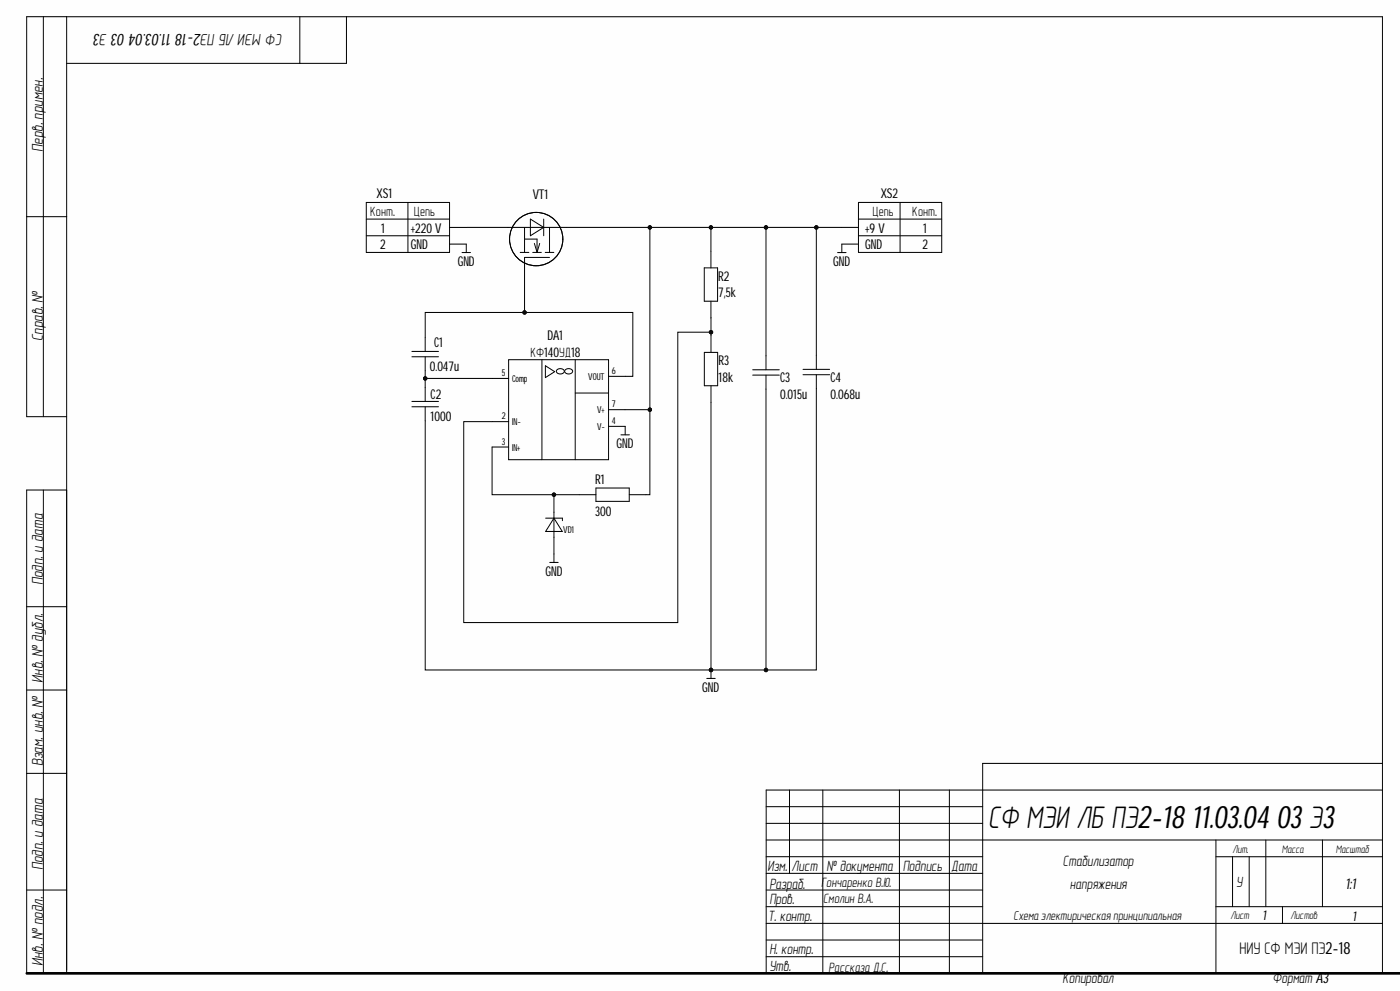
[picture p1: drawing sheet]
<svg xmlns="http://www.w3.org/2000/svg" width="420mm" height="297mm" viewBox="0 0 420 297" stroke-linecap="round" stroke-linejoin="round" font-family="sans-serif">
<defs><g id="words">
<text font-size="9.5" x="296.3" y="248.3">СФ МЭИ ЛБ ПЭ2-18 11.03.04 03Э3</text>
<text font-size="5.1" x="371.7" y="286.1">НИУ СФ МЭИ ПЭ2-18</text>
<text font-size="5" x="84.7" y="10.2" transform="rotate(-180 84.7 10.2)">СФ МЭИ ЛБ ПЭ2-1811.03.0403Э3</text>
<g font-size="4.7">
<text x="12.9" y="45.5" transform="rotate(-90 12.9 45.5)">Перв. примен.</text>
<text x="12.9" y="102.3" transform="rotate(-90 12.9 102.3)">Справ. №</text>
<text x="12.9" y="175.4" transform="rotate(-90 12.9 175.4)">Подп. и дата</text>
<text x="12.9" y="204.7" transform="rotate(-90 12.9 204.7)">Инв. № дубл.</text>
<text x="12.9" y="229.7" transform="rotate(-90 12.9 229.7)">Взам. инв. №</text>
<text x="12.9" y="260.9" transform="rotate(-90 12.9 260.9)">Подп. и дата</text>
<text x="12.9" y="289.6" transform="rotate(-90 12.9 289.6)">Инв. № подл.</text>
</g>
<g font-size="4.5">
<text x="230.2" y="261">Изм.</text>
<text x="237.4" y="261">Лист</text>
<text x="247.9" y="261">№ документа</text>
<text x="270.7" y="261">Подпись</text>
<text x="285.2" y="261">Дата</text>
<text x="318.7" y="259.4">Стабилизатор</text>
<text x="230.7" y="266.5">Разраб.</text>
<text x="320.8" y="266.5">напряжения</text>
<text x="370.7" y="266">У</text>
<text x="403.5" y="266.5">1:1</text>
<text x="230.3" y="275.9">Т. контр.</text>
<text x="230.7" y="270.9">Пров.</text>
<text x="230.7" y="285.9">Н. контр.</text>
<text x="230.7" y="290.9">Утв.</text>
<text x="318.6" y="294.6">Копировал</text>
<text x="381.6" y="294.6">Формат A3</text>
</g>
<g font-size="4.1">
<text x="112.9" y="59.2">XS1</text>
<text x="159.7" y="59.6">VT1</text>
<text x="264.1" y="59.2">XS2</text>
<text x="111" y="64.7">Конт.</text>
<text x="124.1" y="64.7">Цепь</text>
<text x="261.6" y="64.7">Цепь</text>
<text x="273.6" y="64.7">Конт.</text>
<text x="114.3" y="69.7">1</text>
<text x="123.2" y="69.9">+220 V</text>
<text x="259.4" y="69.9">+9 V</text>
<text x="276.9" y="69.7">1</text>
<text x="114" y="74.7">2</text>
<text x="123.2" y="74.7">GND</text>
<text x="259.4" y="74.7">GND</text>
<text x="276.6" y="74.7">2</text>
<text x="137.2" y="79.8">GND</text>
<text x="249.8" y="79.8">GND</text>
<text x="215.4" y="84.1">R2</text>
<text x="215.4" y="89.2">7,5k</text>
<text x="164.1" y="101.9">DA1</text>
<text x="130.1" y="104.1">C1</text>
<text x="159.1" y="106.9">КФ140УД18</text>
<text x="128.9" y="111.2">0.047u</text>
<text x="215.5" y="109.5">R3</text>
<text x="129.1" y="119.6">C2</text>
<text x="215.5" y="114.5">18k</text>
<text x="233.9" y="114.6">C3</text>
<text x="233.9" y="119.7">0.015u</text>
<text x="249" y="114.5">C4</text>
<text x="249" y="119.6">0.068u</text>
<text x="129.1" y="126.2">1000</text>
<text x="184.9" y="134.4">GND</text>
<text x="178.4" y="145">R1</text>
<text x="178.4" y="154.6">300</text>
<text x="163.5" y="172.7">GND</text>
<text x="210.6" y="207.4">GND</text>
<text x="246.3" y="265.8">Гончаренко В.Ю.</text>
<text x="246.8" y="270.8">Смолин В.А.</text>
<text x="378.6" y="275.8">1</text>
<text x="405.6" y="276">1</text>
<text x="248.5" y="291.2">Рассказа Д.С.</text>
</g>
<text font-size="3.9" x="303.9" y="275.7">Схема электирическая принципиальная</text>
<g font-size="3.3">
<text x="369.6" y="255.5">Лит.</text>
<text x="384.3" y="255.5">Масса</text>
<text x="400.6" y="255.5">Масштаб</text>
<text x="369" y="275.5">Лист</text>
<text x="387" y="275.5">Листов</text>
</g>
<g font-size="2.9">
<text x="150.5" y="112.8">5</text>
<text x="176.4" y="113.9">VOUT</text>
<text x="183.5" y="112.1">6</text>
<text x="153.6" y="114.5">Comp</text>
<text x="150.4" y="125.7">2</text>
<text x="179.1" y="123.8">V+</text>
<text x="183.5" y="122.1">7</text>
<text x="153.6" y="127.5">IN-</text>
<text x="179" y="128.8">V-</text>
<text x="183.5" y="127.1">4</text>
<text x="150.5" y="133.3">3</text>
<text x="153.6" y="135.1">IN+</text>
<text x="168.9" y="159.7">VD1</text>
</g>
</g></defs>
<g fill="#fefefe">
<path d="M0 0h419.5v296.7h-419.5z" fill-rule="evenodd"/>
<path d="M0 0h419.5v296.7h-419.5z" fill-rule="evenodd"/>
</g>
<g fill="none" stroke="#000" stroke-width=".3">
<path d="M13 5v119.9M20 5v286.7M89.9 5v14M103.9 5v14h-83.9M8 64.9h12M152.3 68.2h17.5M156 75.7h2.6M157.3 68.2v7.5M157.3 71.7h3.7v4M159 65.7l4 2.5-4 2.5zM159.7 75.7h2.6M160.2 73l.8 2.7"/>
<path d="M161.8 73l-.8 2.7M163 65.7v5M163.5 75.7h2.6M164.8 77.2h-7.5v6M164.8 68.2v7.5M213.2 75.3v5M211.2 80.3h4v10h-4zM213.2 90.3v5M123.5 106.9h8M123.5 105.3h8M127.5 101.1v4.2M127.5 106.9v4.2"/>
<path d="M127.5 116.1v4.2M152.5 107.8h30v30h-30zM162.5 107.8v30M163.5 109.6l2.8 1.8-2.8 1.8zM172.5 107.8v30M172.5 117.8h10M182.5 112.8h5M211.2 105.6h4v10h-4zM213.2 100.6v5M213.2 115.6v5M225.7 110.8h8M225.7 112.4h8"/>
<path d="M229.7 106.6v4.2M229.7 112.4v4.2M240.8 112.3h8M240.8 110.7h8M244.8 106.5v4.2M244.8 112.3v4.2M20 124.9h-12v-119.9h406.5v286.7h-406.5v-144.8h12M123.5 121.9h8M123.5 120.3h8M127.5 121.9v4.2M147.6 134h5M147.6 126.4h5"/>
<path d="M182.5 127.8h5M182.5 122.8h5M13 146.9v144.8M163.6 155.3h5M166.1 155.3l2.5 4h-5zM166.1 148.6v17.4M168.6 155.3v.8M173.7 148.3h5M178.7 146.3h10v4h-10zM188.7 148.3h5M8 181.8h12M8 206.8h12"/>
<path d="M8 231.8h12M236.7 236.8v25M246.7 236.8v54.9M269.7 236.8v54.9M284.7 236.8v54.9M414.5 236.8h-184.8v54.9M414.5 228.8h-119.8v62.9M229.7 256.8h65M229.7 241.8h65M229.7 246.8h65M229.7 251.8h184.8M364.6 251.8v39.9"/>
<path d="M364.6 256.8h49.9M369.6 256.8v15M374.6 256.8v15M379.6 251.8v20M396.5 251.8v20M8 266.8h12M229.7 266.8h65M229.7 261.8h65M229.7 276.8h184.8M229.7 271.8h65M364.6 271.8h49.9M384.6 271.8v5"/>
<path d="M229.7 281.8h65M229.7 286.8h65"/>
<circle cx="160.8" cy="71.7" r="8"/>
</g>
<path d="M8 291.7h411.9" fill="none" stroke="#000" stroke-width=".78"/>
<path d="M166.9 111a1.38 1.38 0 0 1 2.3 .3 1.29 1.29 0 0 1-1.2 .8 1.29 1.29 0 0 1-1.2-.8z" fill="#fefefe"/>
<path d="M166.9 111a1.38 1.38 0 0 1 2.3 .3 1.29 1.29 0 0 1-1.2 .8 1.29 1.29 0 0 1-1.2-.8z" fill="none" stroke="#000" stroke-width=".3"/>
<path d="M169.4 111a1.38 1.38 0 0 1 2.3 .3 1.3 1.3 0 0 1-1.2 .8 1.3 1.3 0 0 1-1.2-.8z" fill="#fefefe"/>
<path d="M138.5 75.7h2.6M139.8 73.2v2.5M251.2 75.7h2.5M252.4 73.2v2.5M147.6 113.4h5M169.4 111a1.38 1.38 0 0 1 2.3 .3 1.3 1.3 0 0 1-1.2 .8 1.3 1.3 0 0 1-1.2-.8zM186.2 130.3h2.5M187.5 127.8v2.5M164.8 168.6h2.6M166.1 166v2.6M211.9 203.4h2.6M213.2 200.8v2.6" fill="none" stroke="#000" stroke-width=".3"/>
<circle cx="213.2" cy="200.8" r=".51" fill="#0b0b0b"/>
<circle cx="213.2" cy="200.8" r=".51" fill="none" stroke="#0b0b0b" stroke-width=".3"/>
<path d="M109.8 70.7h25M109.8 65.7h25M109.8 60.7h25v15h-25zM122.3 60.7v15M134.8 73.2h5M134.8 68.2h5M229.7 68.2v38.4" fill="none" stroke="#000" stroke-width=".3"/>
<circle cx="229.7" cy="68.2" r=".51" fill="#0b0b0b"/>
<circle cx="229.7" cy="68.2" r=".51" fill="none" stroke="#0b0b0b" stroke-width=".3"/>
<path d="M213.2 120.6v80.2h-85.7v-74.7" fill="none" stroke="#000" stroke-width=".3"/>
<circle cx="213.2" cy="200.8" r=".51" fill="#0b0b0b"/>
<circle cx="213.2" cy="200.8" r=".51" fill="none" stroke="#0b0b0b" stroke-width=".3"/>
<path d="M147.6 113.4h-20.1v2.7" fill="none" stroke="#000" stroke-width=".3"/>
<circle cx="127.5" cy="113.4" r=".51" fill="#0b0b0b"/>
<circle cx="127.5" cy="113.4" r=".51" fill="none" stroke="#0b0b0b" stroke-width=".3"/>
<path d="M127.5 101.1v-7.4h62.3v19.1h-2.3" fill="none" stroke="#000" stroke-width=".3"/>
<circle cx="157.3" cy="93.7" r=".51" fill="#0b0b0b"/>
<circle cx="157.3" cy="93.7" r=".51" fill="none" stroke="#0b0b0b" stroke-width=".3"/>
<path d="M213.2 95.3v4.3h-10v87h-64.1v-60.2h8.5" fill="none" stroke="#000" stroke-width=".3"/>
<circle cx="213.2" cy="99.6" r=".51" fill="#0b0b0b"/>
<circle cx="213.2" cy="99.6" r=".51" fill="none" stroke="#0b0b0b" stroke-width=".3"/>
<path d="M139.8 68.2h12.5M147.6 134v14.3h18.5" fill="none" stroke="#000" stroke-width=".3"/>
<circle cx="166.1" cy="148.3" r=".51" fill="#0b0b0b"/>
<circle cx="166.1" cy="148.3" r=".51" fill="none" stroke="#0b0b0b" stroke-width=".3"/>
<path d="M173.7 148.3h-7.6v.3" fill="none" stroke="#000" stroke-width=".3"/>
<circle cx="166.1" cy="148.3" r=".51" fill="#0b0b0b"/>
<circle cx="166.1" cy="148.3" r=".51" fill="none" stroke="#0b0b0b" stroke-width=".3"/>
<path d="M169.8 68.2h82.6" fill="none" stroke="#000" stroke-width=".3"/>
<circle cx="194.9" cy="68.2" r=".51" fill="#0b0b0b"/>
<circle cx="194.9" cy="68.2" r=".51" fill="none" stroke="#0b0b0b" stroke-width=".3"/>
<circle cx="213.2" cy="68.2" r=".51" fill="#0b0b0b"/>
<circle cx="213.2" cy="68.2" r=".51" fill="none" stroke="#0b0b0b" stroke-width=".3"/>
<circle cx="229.7" cy="68.2" r=".51" fill="#0b0b0b"/>
<circle cx="229.7" cy="68.2" r=".51" fill="none" stroke="#0b0b0b" stroke-width=".3"/>
<circle cx="244.8" cy="68.2" r=".51" fill="#0b0b0b"/>
<circle cx="244.8" cy="68.2" r=".51" fill="none" stroke="#0b0b0b" stroke-width=".3"/>
<path d="M187.5 122.8h7.4v25.5h-1.2" fill="none" stroke="#000" stroke-width=".3"/>
<circle cx="194.9" cy="122.8" r=".51" fill="#0b0b0b"/>
<circle cx="194.9" cy="122.8" r=".51" fill="none" stroke="#0b0b0b" stroke-width=".3"/>
<path d="M244.8 116.5v84.3h-31.6" fill="none" stroke="#000" stroke-width=".3"/>
<circle cx="213.2" cy="200.8" r=".51" fill="#0b0b0b"/>
<circle cx="213.2" cy="200.8" r=".51" fill="none" stroke="#0b0b0b" stroke-width=".3"/>
<circle cx="229.7" cy="200.8" r=".51" fill="#0b0b0b"/>
<circle cx="229.7" cy="200.8" r=".51" fill="none" stroke="#0b0b0b" stroke-width=".3"/>
<path d="M127.5 111.1v2.3" fill="none" stroke="#000" stroke-width=".3"/>
<circle cx="127.5" cy="113.4" r=".51" fill="#0b0b0b"/>
<circle cx="127.5" cy="113.4" r=".51" fill="none" stroke="#0b0b0b" stroke-width=".3"/>
<path d="M157.3 83.2v10.5" fill="none" stroke="#000" stroke-width=".3"/>
<circle cx="157.3" cy="93.7" r=".51" fill="#0b0b0b"/>
<circle cx="157.3" cy="93.7" r=".51" fill="none" stroke="#0b0b0b" stroke-width=".3"/>
<path d="M194.9 68.2v54.6" fill="none" stroke="#000" stroke-width=".3"/>
<circle cx="194.9" cy="122.8" r=".51" fill="#0b0b0b"/>
<circle cx="194.9" cy="122.8" r=".51" fill="none" stroke="#0b0b0b" stroke-width=".3"/>
<circle cx="194.9" cy="68.2" r=".51" fill="#0b0b0b"/>
<circle cx="194.9" cy="68.2" r=".51" fill="none" stroke="#0b0b0b" stroke-width=".3"/>
<path d="M213.2 68.2v7.1" fill="none" stroke="#000" stroke-width=".3"/>
<circle cx="213.2" cy="68.2" r=".51" fill="#0b0b0b"/>
<circle cx="213.2" cy="68.2" r=".51" fill="none" stroke="#0b0b0b" stroke-width=".3"/>
<path d="M213.2 99.6v1" fill="none" stroke="#000" stroke-width=".3"/>
<circle cx="213.2" cy="99.6" r=".51" fill="#0b0b0b"/>
<circle cx="213.2" cy="99.6" r=".51" fill="none" stroke="#0b0b0b" stroke-width=".3"/>
<path d="M229.7 116.6v84.2" fill="none" stroke="#000" stroke-width=".3"/>
<circle cx="229.7" cy="200.8" r=".51" fill="#0b0b0b"/>
<circle cx="229.7" cy="200.8" r=".51" fill="none" stroke="#0b0b0b" stroke-width=".3"/>
<path d="M244.8 68.2v38.3" fill="none" stroke="#000" stroke-width=".3"/>
<circle cx="244.8" cy="68.2" r=".51" fill="#0b0b0b"/>
<circle cx="244.8" cy="68.2" r=".51" fill="none" stroke="#0b0b0b" stroke-width=".3"/>
<path d="M252.4 73.2h5M252.4 68.2h5M257.4 70.7h25M257.4 65.7h25M257.4 60.7h25v15h-25zM269.9 60.7v15" fill="none" stroke="#000" stroke-width=".3"/>
<path d="M371.7 281h37.6v6.6h-37.6z" fill-rule="evenodd" fill="#fefefe"/>
<path d="M371.7 281h37.6v6.6h-37.6z" fill="none" stroke="#fefefe" stroke-width=".3"/>
<use href="#words"/>
</svg>
